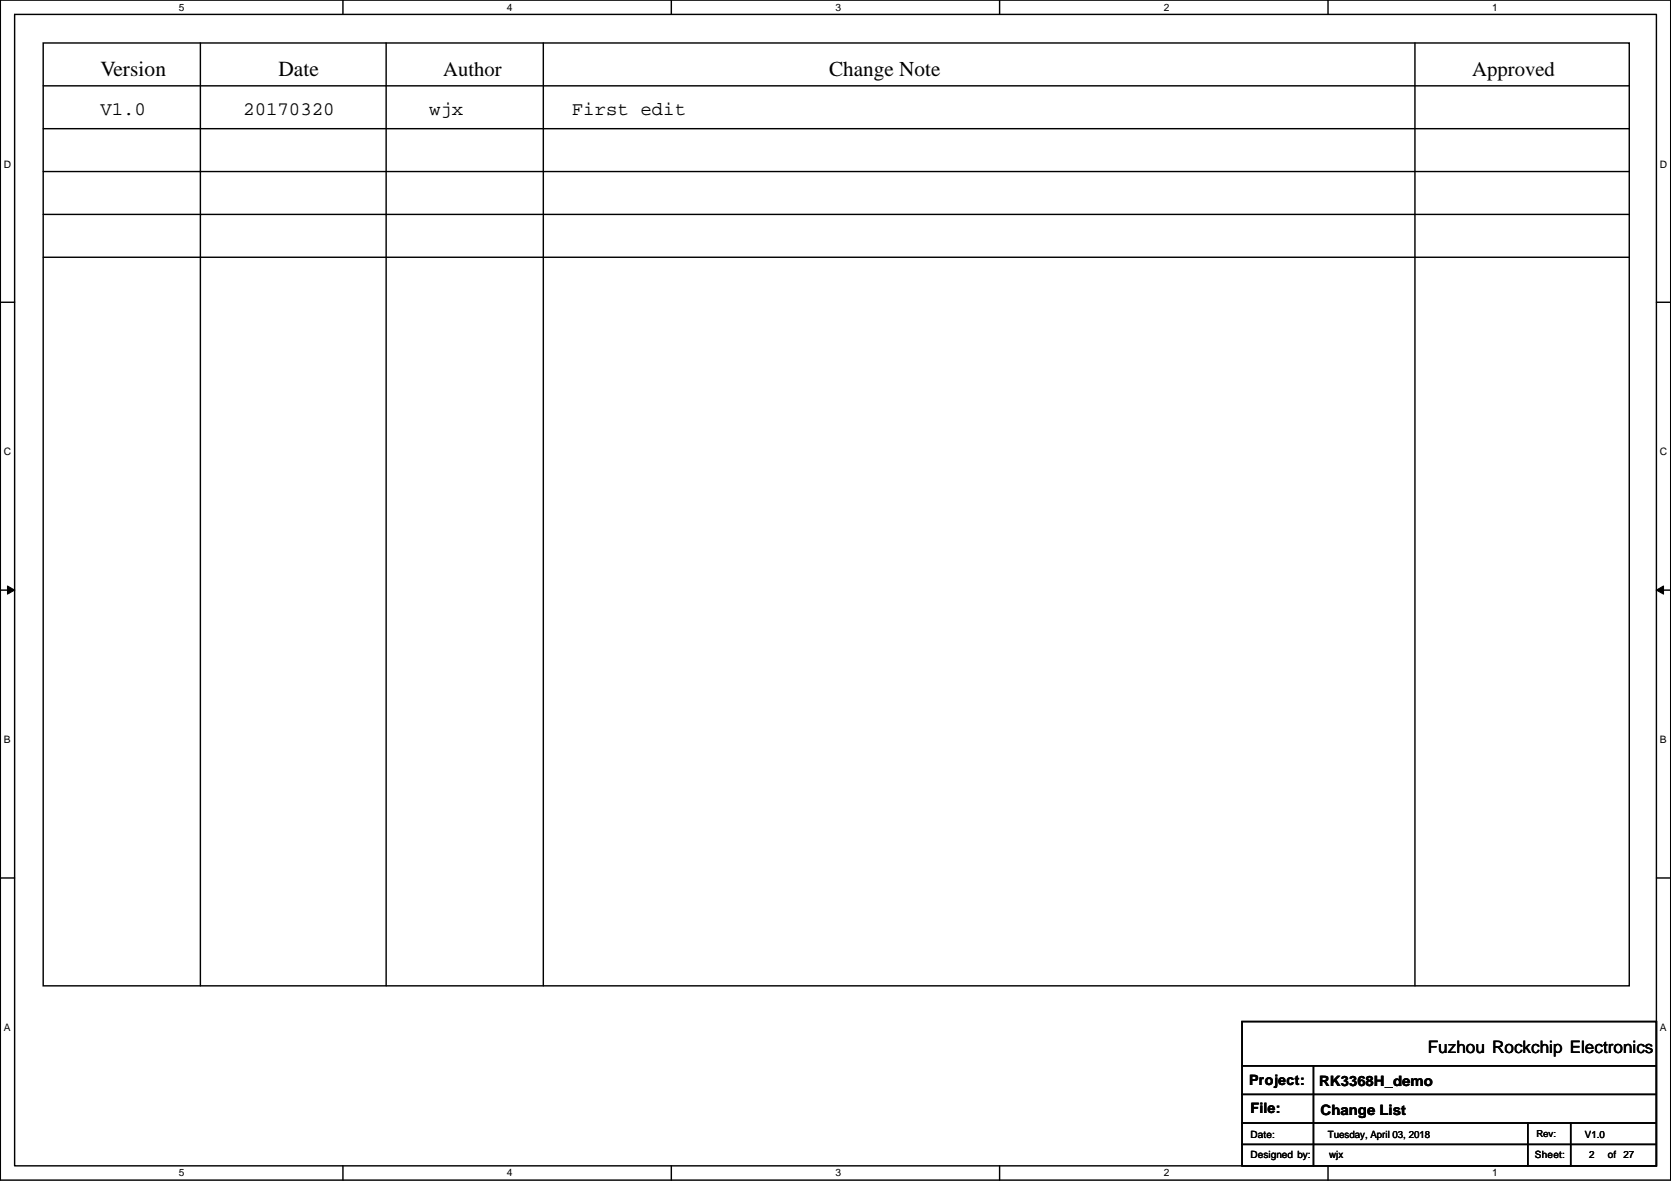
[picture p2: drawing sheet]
<svg xmlns="http://www.w3.org/2000/svg" width="297mm" height="210mm" viewBox="0 0 297 210" stroke-linecap="round" stroke-linejoin="round" font-family="sans-serif">
<defs><g id="words">
<g font-size="3.8">
<text x="17.8" y="13.6">Version</text>
<text x="49.5" y="13.6">Date</text>
<text x="147.4" y="13.5">Change Note</text>
</g>
<g font-size="3.7">
<text x="78.8" y="13.5">Author</text>
<text x="261.7" y="13.5">Approved</text>
</g>
<g font-size="3.4">
<text x="17.8" y="20.5">V1.0</text>
<text x="43.2" y="20.5">20170320</text>
<text x="76.3" y="20.5">wjx</text>
<text x="101.7" y="20.5">First edit</text>
</g>
<text font-size="3" x="253.8" y="187.2">Fuzhou Rockchip Electronics</text>
<g font-size="2.5">
<text x="222.1" y="192.9">Project:</text>
<text x="222.3" y="198">File:</text>
<text x="234.5" y="193.1">RK3368H_demo</text>
<text x="234.8" y="198.2">Change List</text>
</g>
<g font-size="1.8">
<text x="31.8" y="1.9">5</text>
<text x="90.1" y="1.9">4</text>
<text x="148.5" y="1.9">3</text>
<text x="206.9" y="1.9">2</text>
<text x="265.2" y="1.9">1</text>
<text x=".7" y="29.8">D</text>
<text x="295.1" y="29.8">D</text>
<text x=".7" y="81">C</text>
<text x="295.1" y="81">C</text>
<text x=".7" y="132.1">B</text>
<text x="295.1" y="132.1">B</text>
<text x=".7" y="183.3">A</text>
<text x="295.1" y="183.3">A</text>
<text x="222.3" y="202.3">Date:</text>
<text x="236" y="202.3">Tuesday, April 03, 2018</text>
<text x="281.7" y="202.3">V1.0</text>
<text x="31.8" y="209.2">5</text>
<text x="90.1" y="209.2">4</text>
<text x="148.5" y="209.2">3</text>
<text x="206.9" y="209.2">2</text>
<text x="222.3" y="205.8">Designed by:</text>
<text x="236.3" y="205.8">wjx</text>
<text x="265.2" y="209.2">1</text>
<text x="272.9" y="205.8">Sheet:</text>
<text x="282.5" y="205.8">2</text>
<text x="285.8" y="205.8">of</text>
<text x="288.6" y="205.8">27</text>
</g>
<text font-size="1.7" x="273.1" y="202.2">Rev:</text>
</g></defs>
<path d="M.1 0h296.9v209.8h-296.9zM2.6 2.6h291.8v204.7h-291.8z" fill="none" stroke="#000" stroke-width=".25"/>
<g fill="#fff">
<path d="M31.8 .3h1v2h-1z"/>
<path d="M31.8 207.5h1v2.1h-1z"/>
</g>
<path d="M61 0v2.6M61 207.3v2.5" fill="none" stroke="#000" stroke-width=".25"/>
<g fill="#fff">
<path d="M90.1 .3h1v2h-1z"/>
<path d="M90.1 207.5h1v2.1h-1z"/>
</g>
<path d="M119.3 0v2.6M119.3 207.3v2.5" fill="none" stroke="#000" stroke-width=".25"/>
<g fill="#fff">
<path d="M148.5 .3h1v2h-1z"/>
<path d="M148.5 207.5h1v2.1h-1z"/>
</g>
<path d="M177.7 0v2.6M177.7 207.3v2.5" fill="none" stroke="#000" stroke-width=".25"/>
<g fill="#fff">
<path d="M206.9 .3h1v2h-1z"/>
<path d="M206.9 207.5h1v2.1h-1z"/>
</g>
<path d="M236.1 0v2.6M236.1 207.3v2.5" fill="none" stroke="#000" stroke-width=".25"/>
<g fill="#fff">
<path d="M265.2 .3h1v2h-1z"/>
<path d="M265.2 207.5h1v2.1h-1z"/>
<path d="M.7 28.2h1.3v2h-1.3z"/>
<path d="M295.1 28.2h1.3v2h-1.3z"/>
<path d="M.7 79.3h1.3v2.1h-1.3z"/>
<path d="M295.1 79.3h1.3v2.1h-1.3z"/>
</g>
<path d="M.1 53.7h2.5M294.4 53.7h2.6" fill="none" stroke="#000" stroke-width=".25"/>
<g fill="#fff">
<path d="M.7 130.5h1.2v2h-1.2z"/>
<path d="M295.1 130.5h1.2v2h-1.2z"/>
</g>
<path d="M.1 104.9h2.5M294.4 104.9h2.6" fill="none" stroke="#000" stroke-width=".25"/>
<path d="M1.3 104.2l1.3 .7-1.3 .7zM294.4 104.9l1.3-.7v1.4z" fill="#000" stroke="#000" stroke-width=".18"/>
<g fill="#fff">
<path d="M.7 181.7h1.2v2h-1.2z"/>
<path d="M295.1 181.7h1.2v2h-1.2z"/>
</g>
<g fill="none" stroke="#000" stroke-width=".25">
<path d="M7.7 7.6h281.9v167.7h-281.9zM7.7 15.3h281.9M35.6 7.6v167.7M68.6 7.6v167.7M96.6 7.6v167.7M251.5 7.6v167.7M7.7 30.5h281.9M7.7 38.1h281.9M7.7 22.9h281.9M7.7 45.7h281.9M.1 156.1h2.5M294.4 156.1h2.6"/>
<path d="M220.8 181.6h73.6v25.7h-73.6zM220.8 189.5h73.6M220.8 194.6h73.6M220.8 199.7h73.6M233.5 189.5v17.8M271.6 199.7v7.6M279.2 199.7v7.6M220.8 203.5h73.6"/>
</g>
<use href="#words"/>
</svg>
